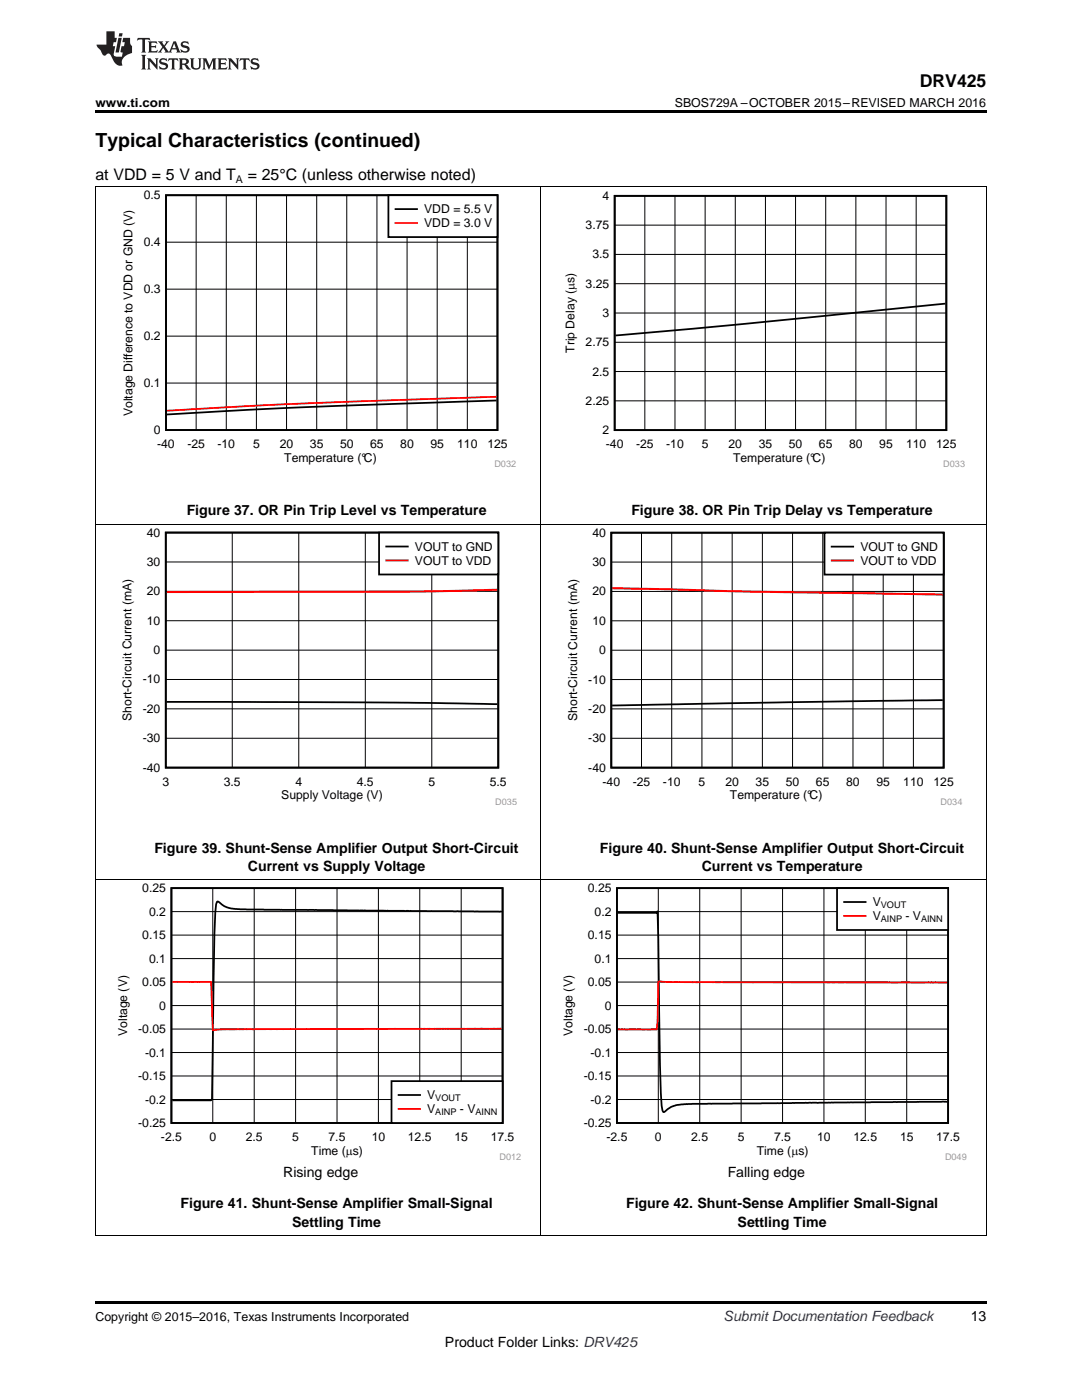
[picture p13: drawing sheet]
<svg xmlns="http://www.w3.org/2000/svg" width="216mm" height="279mm" viewBox="0 0 216 279" stroke-linecap="round" stroke-linejoin="round" font-family="sans-serif">
<defs><g id="words">
<text font-size="3.9" x="19" y="29.3">Typical Characteristics (continued)</text>
<text font-size="3.5" x="183.5" y="17.3">DRV425</text>
<g font-size="3.2">
<text x="19" y="36">at VDD = 5 V and T</text>
<text x="49.4" y="36">= 25°C (unless otherwise noted)</text>
</g>
<g font-size="2.8">
<text x="37.3" y="102.9">Figure 37. OR Pin Trip Level vs Temperature</text>
<text x="126" y="102.9">Figure 38. OR Pin Trip Delay vs Temperature</text>
<text x="30.8" y="170.3">Figure 39. Shunt-Sense Amplifier Output Short-Circuit</text>
<text x="49.5" y="173.8">Current vs Supply Voltage</text>
<text x="119.7" y="170.3">Figure 40. Shunt-Sense Amplifier Output Short-Circuit</text>
<text x="140" y="173.8">Current vs Temperature</text>
<text x="56.5" y="234.8">Rising edge</text>
<text x="145.2" y="234.8">Falling edge</text>
<text x="36" y="241.2">Figure 41. Shunt-Sense Amplifier Small-Signal</text>
<text x="58.3" y="244.9">Settling Time</text>
<text x="124.9" y="241.2">Figure 42. Shunt-Sense Amplifier Small-Signal</text>
<text x="147.2" y="244.9">Settling Time</text>
<text x="193.7" y="263.6">13</text>
<text x="88.8" y="268.9">Product Folder Links: DRV425</text>
</g>
<text font-size="2.8" fill="#0000c8" x="144.4" y="263.6">Submit Documentation Feedback</text>
<g font-size="2.5">
<text x="19" y="21.4">www.ti.com</text>
<text x="134.7" y="21.4">SBOS729A –OCTOBER 2015–REVISED MARCH 2016</text>
<text x="19" y="263.6">Copyright © 2015–2016, Texas Instruments Incorporated</text>
</g>
<g font-size="2.4">
<text x="28.7" y="39.8">0.5</text>
<text x="120.2" y="39.9">4</text>
<text x="84.6" y="42.6">VDD = 5.5 V</text>
<text x="84.6" y="45.4">VDD = 3.0 V</text>
<text x="116.9" y="45.7">3.75</text>
<text x="28.7" y="49.1">0.4</text>
<text x="118.2" y="51.6">3.5</text>
<text x="28.7" y="58.5">0.3</text>
<text x="116.9" y="57.4">3.25</text>
<text x="120.2" y="63.3">3</text>
<text x="28.7" y="67.9">0.2</text>
<text x="114.6" y="70.4" transform="rotate(-90 114.6 70.4)">Trip Delay (Ps)</text>
<text x="116.9" y="69.1">2.75</text>
<text x="28.7" y="77.2">0.1</text>
<text x="118.2" y="74.9">2.5</text>
<text x="26.4" y="83" transform="rotate(-90 26.4 83)">Voltage Difference to VDD or GND (V)</text>
<text x="116.9" y="80.8">2.25</text>
<text x="30.7" y="86.6">0</text>
<text x="31.4" y="89.4">-40</text>
<text x="37.4" y="89.4">-25</text>
<text x="43.4" y="89.4">-10</text>
<text x="50.5" y="89.4">5</text>
<text x="55.8" y="89.4">20</text>
<text x="61.8" y="89.4">35</text>
<text x="67.9" y="89.4">50</text>
<text x="73.9" y="89.4">65</text>
<text x="79.9" y="89.4">80</text>
<text x="85.9" y="89.4">95</text>
<text x="91.2" y="89.4">110</text>
<text x="97.2" y="89.4">125</text>
<text x="120.2" y="86.6">2</text>
<text x="120.9" y="89.4">-40</text>
<text x="126.9" y="89.4">-25</text>
<text x="132.9" y="89.4">-10</text>
<text x="140" y="89.4">5</text>
<text x="145.4" y="89.4">20</text>
<text x="151.4" y="89.4">35</text>
<text x="157.4" y="89.4">50</text>
<text x="163.4" y="89.4">65</text>
<text x="169.4" y="89.4">80</text>
<text x="175.4" y="89.4">95</text>
<text x="180.8" y="89.4">110</text>
<text x="186.8" y="89.4">125</text>
<text x="56.7" y="92.2">Temperature (°C)</text>
<text x="146.3" y="92.2">Temperature (°C)</text>
<text x="29.3" y="107.1">40</text>
<text x="118.2" y="107.1">40</text>
<text x="29.3" y="112.9">30</text>
<text x="82.8" y="109.9">VOUT to GND</text>
<text x="82.8" y="112.7">VOUT to VDD</text>
<text x="118.2" y="113">30</text>
<text x="171.7" y="109.9">VOUT to GND</text>
<text x="171.7" y="112.7">VOUT to VDD</text>
<text x="29.3" y="118.8">20</text>
<text x="118.2" y="118.8">20</text>
<text x="29.3" y="124.7">10</text>
<text x="118.2" y="124.7">10</text>
<text x="30.7" y="130.5">0</text>
<text x="119.6" y="130.6">0</text>
<text x="28.5" y="136.4">-10</text>
<text x="117.4" y="136.4">-10</text>
<text x="26.2" y="143.9" transform="rotate(-90 26.2 143.9)">Short-Circuit Current (mA)</text>
<text x="28.5" y="142.3">-20</text>
<text x="115.1" y="143.9" transform="rotate(-90 115.1 143.9)">Short-Circuit Current (mA)</text>
<text x="117.4" y="142.3">-20</text>
<text x="28.5" y="148.1">-30</text>
<text x="117.4" y="148.1">-30</text>
<text x="28.5" y="154">-40</text>
<text x="117.4" y="154">-40</text>
<text x="32.4" y="156.8">3</text>
<text x="44.7" y="156.8">3.5</text>
<text x="56.1" y="159.5">Supply Voltage (V)</text>
<text x="58.9" y="156.8">4</text>
<text x="71.2" y="156.8">4.5</text>
<text x="85.5" y="156.8">5</text>
<text x="97.7" y="156.8">5.5</text>
<text x="120.2" y="156.8">-40</text>
<text x="126.3" y="156.8">-25</text>
<text x="132.3" y="156.8">-10</text>
<text x="139.4" y="156.8">5</text>
<text x="144.7" y="156.8">20</text>
<text x="145.6" y="159.5">Temperature (°C)</text>
<text x="150.8" y="156.8">35</text>
<text x="156.8" y="156.8">50</text>
<text x="162.8" y="156.8">65</text>
<text x="168.9" y="156.8">80</text>
<text x="174.9" y="156.8">95</text>
<text x="180.2" y="156.8">110</text>
<text x="186.3" y="156.8">125</text>
<text x="28.4" y="178">0.25</text>
<text x="117.3" y="178">0.25</text>
<text x="29.8" y="182.7">0.2</text>
<text x="118.7" y="182.7">0.2</text>
<text x="174.1" y="180.9">V</text>
<text x="174.1" y="183.7">V</text>
<text x="180.7" y="183.7">- V</text>
<text x="28.4" y="187.4">0.15</text>
<text x="117.3" y="187.4">0.15</text>
<text x="28.4" y="196.8">0.05</text>
<text x="29.8" y="192.1">0.1</text>
<text x="117.3" y="196.8">0.05</text>
<text x="118.7" y="192.1">0.1</text>
<text x="31.8" y="201.5">0</text>
<text x="120.7" y="201.5">0</text>
<text x="25.4" y="206.7" transform="rotate(-90 25.4 206.7)">Voltage (V)</text>
<text x="27.6" y="206.2">-0.05</text>
<text x="114.3" y="206.7" transform="rotate(-90 114.3 206.7)">Voltage (V)</text>
<text x="116.5" y="206.2">-0.05</text>
<text x="27.6" y="215.5">-0.15</text>
<text x="28.9" y="210.9">-0.1</text>
<text x="116.5" y="215.5">-0.15</text>
<text x="117.8" y="210.9">-0.1</text>
<text x="28.9" y="220.2">-0.2</text>
<text x="85.2" y="219.4">V</text>
<text x="117.8" y="220.2">-0.2</text>
<text x="27.6" y="224.9">-0.25</text>
<text x="32.1" y="227.7">-2.5</text>
<text x="41.8" y="227.7">0</text>
<text x="49" y="227.7">2.5</text>
<text x="58.3" y="227.7">5</text>
<text x="65.6" y="227.7">7.5</text>
<text x="74.2" y="227.7">10</text>
<text x="81.4" y="227.7">12.5</text>
<text x="85.2" y="222.2">V</text>
<text x="90.7" y="227.7">15</text>
<text x="91.8" y="222.2">- V</text>
<text x="97.9" y="227.7">17.5</text>
<text x="116.5" y="224.9">-0.25</text>
<text x="121" y="227.7">-2.5</text>
<text x="130.7" y="227.7">0</text>
<text x="137.9" y="227.7">2.5</text>
<text x="147.2" y="227.7">5</text>
<text x="154.5" y="227.7">7.5</text>
<text x="163.1" y="227.7">10</text>
<text x="170.3" y="227.7">12.5</text>
<text x="179.6" y="227.7">15</text>
<text x="186.8" y="227.7">17.5</text>
<text x="62.1" y="230.5">Time (Ps)</text>
<text x="151" y="230.5">Time (Ps)</text>
</g>
<text font-size="2.1" x="47.1" y="36.6">A</text>
<g font-size="1.8" fill="#999">
<text x="98.7" y="93.2">D032</text>
<text x="188.2" y="93.2">D033</text>
<text x="98.8" y="160.6">D035</text>
<text x="187.7" y="160.6">D034</text>
<text x="99.7" y="231.5">D012</text>
<text x="188.6" y="231.5">D049</text>
</g>
<g font-size="1.8">
<text x="175.8" y="181.3">VOUT</text>
<text x="175.8" y="184.1">AINP</text>
<text x="183.8" y="184.1">AINN</text>
<text x="86.9" y="219.8">VOUT</text>
<text x="86.9" y="222.6">AINP</text>
<text x="94.9" y="222.6">AINN</text>
</g>
</g></defs>
<path d="M19 246.6h.2zM196.7 246.6h.1zM19 259.7h177.8v.5h-177.8z" fill="#000"/>
<path d="M19.1 175.5v71.1M107.9 175.5v71.1M196.8 175.5v71.1M19 246.6h177.8" fill="none" stroke="#000" stroke-width=".2"/>
<path d="M23 176.3h80.9v55.3h-80.9z" fill-rule="evenodd" fill="#fff"/>
<path d="M34.2 177.2h66.1v46.9h-66.1zM100.1 181.9l-52.2-.4a5.9 5.9 0 0 1-4.4-1.6l-.4 .6-.3 5.7-.5 33.1-.2 .3h-7.7" fill="none" stroke="#000" stroke-width=".35"/>
<g fill="none" stroke="#000" stroke-width=".2">
<path d="M42.5 177.2v46.9M50.7 177.2v46.9M59 177.2v46.9M67.3 177.2v46.9M75.5 177.2v46.9M83.8 177.2v46.9M92 177.2v46.9M34.2 196h66.1M34.2 191.3h66.1M34.2 186.6h66.1M34.2 181.9h66.1M34.2 219.4h66.1"/>
<path d="M34.2 214.7h66.1M34.2 210.1h66.1M34.2 205.4h66.1M34.2 200.7h66.1"/>
</g>
<path d="M34.4 196h7.7l.4 9.6 4.9-.2 52.7-.1" fill="none" stroke="#f00" stroke-width=".35"/>
<path d="M78.1 215.8h22.2v8.3h-22.2z" fill-rule="evenodd" fill="#fff"/>
<path d="M78.1 215.8h22.2v8.3h-22.2zM79.5 218.5h4.3" fill="none" stroke="#000" stroke-width=".35"/>
<path d="M79.5 221.3h4.3" fill="none" stroke="#f00" stroke-width=".35"/>
<path d="M111.9 176.3h80.9v55.3h-80.9z" fill-rule="evenodd" fill="#fff"/>
<path d="M123.1 177.2h66.1v46.9h-66.1zM123.3 182.2h7.7l.2-.3 .7 36.2 .1 2.6 .2 .9 .2 .3h.1a6.3 6.3 0 0 1 4.8-1.6l51.7-.4" fill="none" stroke="#000" stroke-width=".35"/>
<g fill="none" stroke="#000" stroke-width=".2">
<path d="M131.4 177.2v46.9M139.6 177.2v46.9M147.9 177.2v46.9M156.2 177.2v46.9M164.4 177.2v46.9M172.7 177.2v46.9M180.9 177.2v46.9M123.1 196h66.1M123.1 191.3h66.1M123.1 186.6h66.1M123.1 181.9h66.1M123.1 219.4h66.1"/>
<path d="M123.1 214.7h66.1M123.1 210.1h66.1M123.1 205.4h66.1M123.1 200.7h66.1"/>
</g>
<path d="M189 196.1l-50.9-.1h-5.2l-1.4-.2-.1 .1-.2 8.1-.2 1.5h-7.7" fill="none" stroke="#f00" stroke-width=".35"/>
<path d="M167 177.2h22.2v8.4h-22.2z" fill-rule="evenodd" fill="#fff"/>
<path d="M167 177.2h22.2v8.4h-22.2zM168.4 180h4.3" fill="none" stroke="#000" stroke-width=".35"/>
<path d="M168.4 182.8h4.3" fill="none" stroke="#f00" stroke-width=".35"/>
<path d="M19.1 104.6v70.9M107.9 104.6v70.9M196.8 104.6v70.9M19 175.5h177.8" fill="none" stroke="#000" stroke-width=".2"/>
<path d="M23.9 105.4h79.2v55.3h-79.2z" fill-rule="evenodd" fill="#fff"/>
<path d="M33.1 106.3h66.3v46.9h-66.3zM33.2 140.1l43 .1 23 .3" fill="none" stroke="#000" stroke-width=".35"/>
<path d="M33.1 118h66.3M33.1 112.2h66.3M46.3 106.3v46.9M59.6 106.3v46.9M72.9 106.3v46.9M86.2 106.3v46.9M33.1 135.6h66.3M33.1 129.8h66.3M33.1 123.9h66.3M33.1 147.3h66.3M33.1 141.5h66.3" fill="none" stroke="#000" stroke-width=".2"/>
<path d="M99.2 117.7l-17.8 .4h-48.2" fill="none" stroke="#f00" stroke-width=".41"/>
<path d="M75.6 106.3h23.8v8.4h-23.8z" fill-rule="evenodd" fill="#fff"/>
<path d="M75.6 106.3h23.8v8.4h-23.8zM77.1 109.1h4.3" fill="none" stroke="#000" stroke-width=".35"/>
<path d="M77.1 111.8h4.2" fill="none" stroke="#f00" stroke-width=".41"/>
<path d="M112.8 105.4h79.2v55.3h-79.2z" fill-rule="evenodd" fill="#fff"/>
<path d="M122 106.3h66.3v46.9h-66.3zM188.1 139.7l-66 1.1" fill="none" stroke="#000" stroke-width=".35"/>
<g fill="none" stroke="#000" stroke-width=".2">
<path d="M122 118h66.3M122 112.2h66.3M128 106.3v46.9M134 106.3v46.9M140.1 106.3v46.9M146.1 106.3v46.9M152.1 106.3v46.9M158.1 106.3v46.9M164.2 106.3v46.9M170.2 106.3v46.9M176.2 106.3v46.9M182.3 106.3v46.9"/>
<path d="M122 135.6h66.3M122 129.8h66.3M122 123.9h66.3M122 147.3h66.3M122 141.5h66.3"/>
</g>
<path d="M122.1 117.4l26 .6 40 .7" fill="none" stroke="#f00" stroke-width=".41"/>
<path d="M164.5 106.3h23.8v8.4h-23.8z" fill-rule="evenodd" fill="#fff"/>
<path d="M164.5 106.3h23.8v8.4h-23.8zM165.9 109.1h4.3" fill="none" stroke="#000" stroke-width=".35"/>
<path d="M166 111.9h4.2" fill="none" stroke="#f00" stroke-width=".41"/>
<path d="M19.1 37.2v67.4M107.9 37.2v67.4M196.8 37.2v67.4M19 104.6h177.8" fill="none" stroke="#000" stroke-width=".2"/>
<path d="M24.1 38h78.8v55.3h-78.8z" fill-rule="evenodd" fill="#fff"/>
<path d="M33.1 39h66.2v46.8h-66.2zM99.1 79.9a1765.5 1765.5 0 0 0-65.8 2.8" fill="none" stroke="#000" stroke-width=".35"/>
<g fill="none" stroke="#000" stroke-width=".2">
<path d="M39.1 39v46.8M45.2 39v46.8M51.2 39v46.8M57.2 39v46.8M63.2 39v46.8M69.2 39v46.8M75.2 39v46.8M81.2 39v46.8M87.2 39v46.8M93.3 39v46.8M33.1 57.7h66.2M33.1 48.3h66.2"/>
<path d="M33.1 76.4h66.2M33.1 67.1h66.2"/>
</g>
<path d="M99.1 79.2a1787.8 1787.8 0 0 0-65.8 2.8" fill="none" stroke="#f00" stroke-width=".35"/>
<path d="M77.5 39h21.8v8.3h-21.8z" fill-rule="evenodd" fill="#fff"/>
<path d="M77.5 39h21.8v8.3h-21.8zM78.9 41.7h4.3" fill="none" stroke="#000" stroke-width=".35"/>
<path d="M78.9 44.5h4.3" fill="none" stroke="#f00" stroke-width=".35"/>
<path d="M112.3 38.2h80.2v55.1h-80.2z" fill-rule="evenodd" fill="#fff"/>
<path d="M122.7 39.1h66.1v46.7h-66.1zM188.7 60.6l-2 .2a2863.2 2863.2 0 0 1-63.9 6.2" fill="none" stroke="#000" stroke-width=".35"/>
<g fill="none" stroke="#000" stroke-width=".2">
<path d="M19 37.2h177.8M128.7 39.1v46.7M134.7 39.1v46.7M140.7 39.1v46.7M146.7 39.1v46.7M152.7 39.1v46.7M158.7 39.1v46.7M164.8 39.1v46.7M170.8 39.1v46.7M176.8 39.1v46.7M182.8 39.1v46.7M122.7 56.6h66.1"/>
<path d="M122.7 50.8h66.1M122.7 44.9h66.1M122.7 80h66.1M122.7 74.1h66.1M122.7 68.3h66.1M122.7 62.5h66.1"/>
</g>
<path d="M19 22h177.8v.5h-177.8z" fill="#000"/>
<g fill="#231f20">
<path d="M27.5 7.6l-.1 .5 .4-.2h.6v.1v2.1l-.2 .4h1l-.3-.4v-2.1l.1-.1h.5l.5 .2-.2-.5zM29.5 8.3l.2 .3v1.5l-.2 .4h1.8l.2-.6a1.04 1.04 0 0 1-1.3 .2v-.7h.6l.3 .2v-.6l-.3 .2h-.6v-.6l.8-.1 .4 .3-.2-.5zM31.5 8.3l.9 1.1-.9 1.1h.8l-.2-.2 .5-.7 .4 .7-.2 .2h1.5l-.1-.2 .1-.4h.9l.1 .4-.2 .2h1l-.3-.3-.7-1.9h-.5l-.9 2-.8-1 .9-1h-.8l.1 .3-.3 .5-.4-.6 .2-.2zM34.7 8.6l.4 1h-.7zM36.3 8.4a.63 .63 0 0 0-.2 .7 .63 .63 0 0 0 .6 .4l.6 .2 .1 .2a.75 .75 0 0 1-.7 .4 .75 .75 0 0 1-.6-.5l.1 .7 .1-.1a1.11 1.11 0 0 0 1.5-.6 1.13 1.13 0 0 0-1.2-.8l-.1-.4a1.04 1.04 0 0 1 1.2 .2l-.2-.5-.1 .1-.5-.2zM28.2 10.9l.2 .4v2.2l-.2 .4h1l-.3-.4v-2.2l.3-.4zM29.3 11.6l.3 .4v1.5l-.3 .4h.8l-.2-.4v-1.3l1.5 1.7v-1.9l.2-.4h-.7l.2 .4v.9l-1.1-1.3zM32 11.8a.62 .62 0 0 0-.2 .7 .62 .62 0 0 0 .6 .4l.6 .1 .1 .3a.76 .76 0 0 1-.7 .3 .76 .76 0 0 1-.6-.4l.1 .7 .1-.1a1.11 1.11 0 0 0 1.5-.6 1.13 1.13 0 0 0-1.2-.8l-.1-.4a1.04 1.04 0 0 1 1.2 .2l-.2-.6-.1 .1-.5-.1zM33.7 11.6l-.2 .6a.61 .61 0 0 1 .8-.3v1.6l-.2 .4h.9l-.2-.4v-1.6a.63 .63 0 0 1 .8 .3l-.2-.6zM35.6 11.6l.3 .4v1.5l-.3 .4h1l-.2-.2v-.8l.5 .2a.76 .76 0 0 0 1.2 .7l-1-1a.58 .58 0 0 0 .6-.5 .58 .58 0 0 0-.5-.6zM36.4 11.9h.1a.45 .45 0 0 1 .5 .1 .45 .45 0 0 1 .1 .5l-.7 .2zM37.9 11.6l.2 .2a2.17 2.17 0 0 0 .3 1.9 .99 .99 0 0 0 1.6-.6v-1.1l.2-.4h-.7l.2 .2a1.92 1.92 0 0 1-.2 1.8 .6 .6 0 0 1-.9-.5v-1.1l.2-.4zM40.4 11.6l.2 .4v1.5l-.2 .4h.7l-.2-.4v-1.4l.8 1.8 .8-1.8v1.4l-.2 .4h.9l-.2-.4v-1.5l.2-.4h-.8l-.6 1.5-.6-1.5zM43.4 11.6l.2 .4v1.5l-.2 .4h1.8l.2-.6a1.04 1.04 0 0 1-1.3 .1v-.6h.5l.4 .2v-.6l-.4 .2h-.5v-.7h.8l.3 .3-.1-.6zM45.5 11.6l.2 .4v1.5l-.2 .4h.7l-.2-.4v-1.3l1.5 1.7v-1.9l.2-.4h-.7l.2 .4v.9l-1.1-1.3zM47.9 11.6l-.1 .6a.61 .61 0 0 1 .8-.3v1.6l-.3 .4h1l-.3-.4 .1-1.6a.63 .63 0 0 1 .7 .3l-.1-.6zM50.2 11.8a.62 .62 0 0 0-.2 .7 .62 .62 0 0 0 .6 .4l.6 .1 .2 .3a.76 .76 0 0 1-.8 .3 .76 .76 0 0 1-.6-.4l.1 .7 .2-.1a1.11 1.11 0 0 0 1.5-.6 1.13 1.13 0 0 0-1.3-.8l-.1-.4a1.04 1.04 0 0 1 1.2 .2l-.1-.6-.2 .1-.5-.1z"/>
<path d="M21.2 6.3v2.6h-1.9l.1 .4 .7 .9a.91 .91 0 0 0 1 .8 .56 .56 0 0 1 .5-.3 .56 .56 0 0 1 .5 .3l.4 .8a1.53 1.53 0 0 0 1.9 1.2 1.54 1.54 0 0 1 1-2.1l.9-.3v-1.4a1.52 1.52 0 0 1-.3-1.6h-1.4l-.2 .8h.5l-.2 .8h-.4l-.2 1v.2l.4 .1-.2 .8a1.93 1.93 0 0 1-1.6-.3l.3-1.8h-.5l.2-.8h.4l.2-.8h-.4v-1.3zM23.6 7.6l-.6 2.9h.7l.6-2.9zM23.8 6.6l-.1 .7h.6l.2-.7z"/>
</g>
<use href="#words"/>
</svg>
